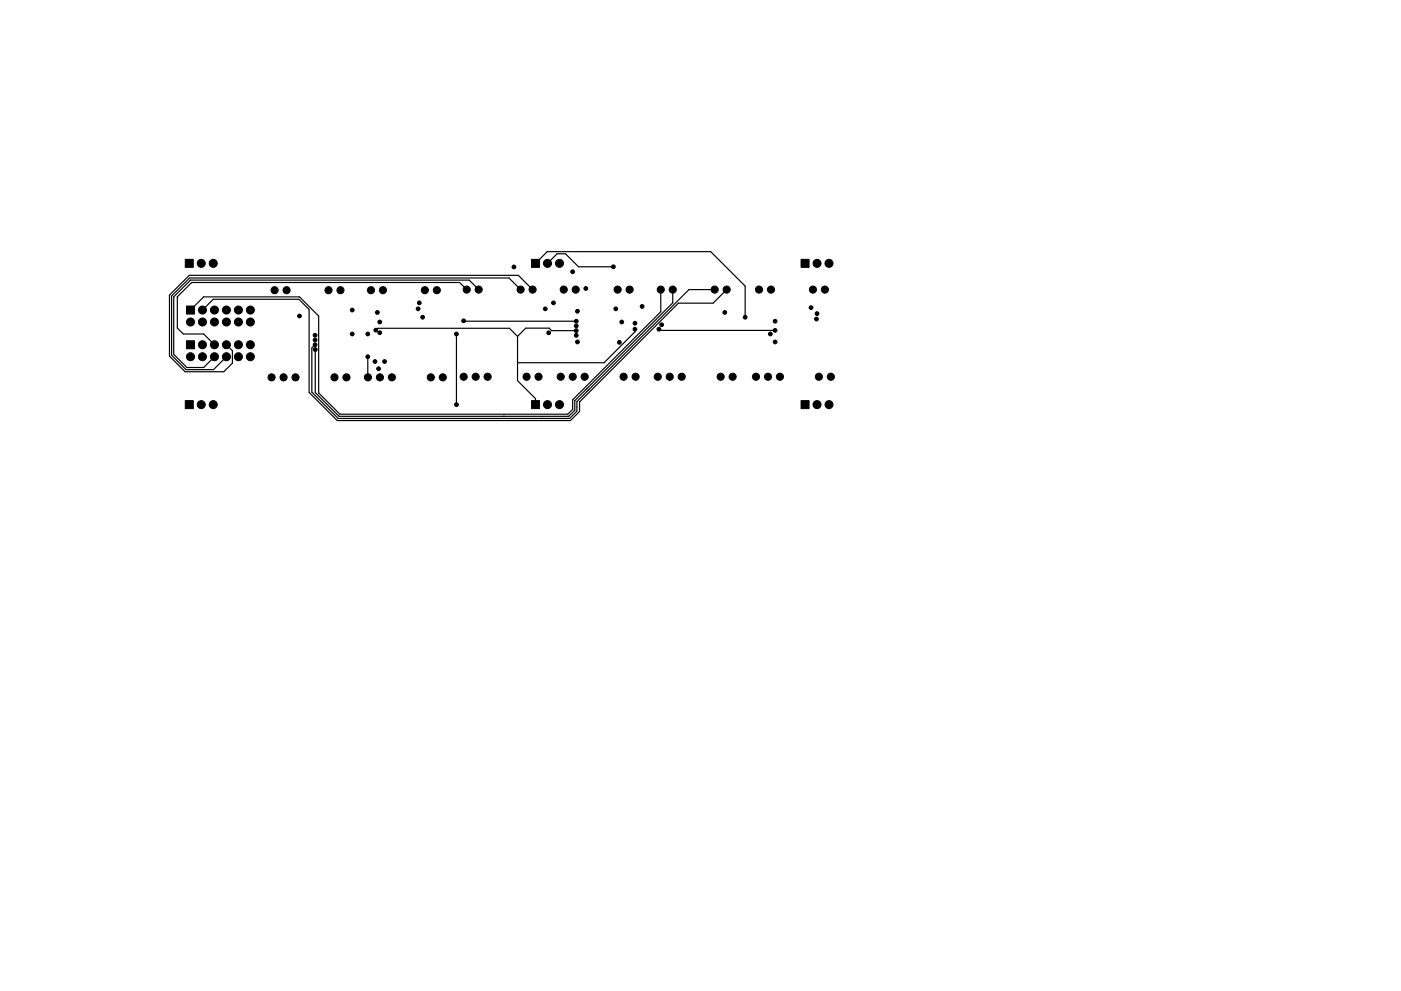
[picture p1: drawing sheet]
<svg xmlns="http://www.w3.org/2000/svg" width="297mm" height="210mm" viewBox="0 0 297 210" stroke-linecap="round" stroke-linejoin="round" font-family="sans-serif">
<g fill="#000" stroke="#000" stroke-width=".21">
<path d="M39.3 55h1.7v1.7h-1.7zM112.7 55h1.7v1.7h-1.7zM169.8 55h1.7v1.7h-1.7zM39.5 72.3h1.7v1.7h-1.7zM39.5 64.9h1.7v1.7h-1.7zM39.3 85h1.7v1.7h-1.7zM112.7 85h1.7v1.7h-1.7zM169.8 85h1.7v1.7h-1.7z"/>
<circle cx="42.7" cy="55.9" r=".85"/>
<circle cx="45.2" cy="55.9" r=".85"/>
<circle cx="109" cy="56.6" r=".4"/>
<circle cx="116.1" cy="55.9" r=".85"/>
<circle cx="118.6" cy="55.9" r=".85"/>
<circle cx="121.4" cy="57.7" r=".4"/>
<circle cx="130" cy="56.6" r=".4"/>
<circle cx="173.2" cy="55.9" r=".85"/>
<circle cx="175.8" cy="55.9" r=".85"/>
<circle cx="40.4" cy="75.7" r=".85"/>
<circle cx="40.4" cy="68.3" r=".85"/>
<circle cx="42.9" cy="68.3" r=".85"/>
<circle cx="42.9" cy="75.7" r=".85"/>
<circle cx="42.9" cy="65.8" r=".85"/>
<circle cx="42.9" cy="73.1" r=".85"/>
<circle cx="45.5" cy="75.7" r=".85"/>
<circle cx="45.5" cy="68.3" r=".85"/>
<circle cx="45.5" cy="73.1" r=".85"/>
<circle cx="45.5" cy="65.8" r=".85"/>
<circle cx="48" cy="73.1" r=".85"/>
<circle cx="48" cy="68.3" r=".85"/>
<circle cx="48" cy="65.8" r=".85"/>
<circle cx="48" cy="75.7" r=".85"/>
<circle cx="50.5" cy="75.7" r=".85"/>
<circle cx="50.5" cy="73.1" r=".85"/>
<circle cx="50.5" cy="68.3" r=".85"/>
<circle cx="50.5" cy="65.8" r=".85"/>
<circle cx="53.1" cy="73.1" r=".85"/>
<circle cx="53.1" cy="65.8" r=".85"/>
<circle cx="53.1" cy="68.3" r=".85"/>
<circle cx="53.1" cy="75.7" r=".85"/>
<circle cx="58.2" cy="61.6" r=".75"/>
<circle cx="60.8" cy="61.6" r=".75"/>
<circle cx="63.5" cy="67.1" r=".4"/>
<circle cx="66.8" cy="72.1" r=".4"/>
<circle cx="66.8" cy="73.1" r=".4"/>
<circle cx="66.8" cy="71.1" r=".4"/>
<circle cx="66.8" cy="74.2" r=".4"/>
<circle cx="69.6" cy="61.6" r=".75"/>
<circle cx="72.2" cy="61.6" r=".75"/>
<circle cx="74.7" cy="65.8" r=".4"/>
<circle cx="74.7" cy="70.9" r=".4"/>
<circle cx="78" cy="70.9" r=".4"/>
<circle cx="78" cy="75.7" r=".4"/>
<circle cx="78.6" cy="61.6" r=".75"/>
<circle cx="79.5" cy="76.7" r=".4"/>
<circle cx="79.7" cy="70" r=".4"/>
<circle cx="80" cy="66.3" r=".4"/>
<circle cx="80.3" cy="78.2" r=".4"/>
<circle cx="80.5" cy="68.3" r=".4"/>
<circle cx="80.5" cy="70.6" r=".4"/>
<circle cx="81.2" cy="61.6" r=".75"/>
<circle cx="81.5" cy="76.7" r=".4"/>
<circle cx="88.6" cy="65.5" r=".4"/>
<circle cx="88.9" cy="64.3" r=".4"/>
<circle cx="89.6" cy="67.3" r=".4"/>
<circle cx="90.1" cy="61.6" r=".75"/>
<circle cx="92.6" cy="61.6" r=".75"/>
<circle cx="96.8" cy="70.9" r=".4"/>
<circle cx="98.3" cy="68.1" r=".4"/>
<circle cx="98.3" cy="79.9" r=".75"/>
<circle cx="98.9" cy="61.4" r=".75"/>
<circle cx="100.9" cy="79.9" r=".75"/>
<circle cx="101.5" cy="61.4" r=".75"/>
<circle cx="103.4" cy="79.9" r=".75"/>
<circle cx="110.4" cy="61.4" r=".75"/>
<circle cx="111.6" cy="79.9" r=".75"/>
<circle cx="112.9" cy="61.4" r=".75"/>
<circle cx="114.2" cy="79.9" r=".75"/>
<circle cx="115.6" cy="65.5" r=".4"/>
<circle cx="116.3" cy="70.6" r=".4"/>
<circle cx="117.3" cy="64.3" r=".4"/>
<circle cx="118.9" cy="79.9" r=".75"/>
<circle cx="119.5" cy="61.4" r=".75"/>
<circle cx="121.4" cy="79.9" r=".75"/>
<circle cx="122.1" cy="61.4" r=".75"/>
<circle cx="122.2" cy="71.2" r=".4"/>
<circle cx="122.2" cy="69.2" r=".4"/>
<circle cx="122.2" cy="70.2" r=".4"/>
<circle cx="122.2" cy="68.2" r=".4"/>
<circle cx="122.4" cy="72.6" r=".4"/>
<circle cx="122.4" cy="66" r=".4"/>
<circle cx="124" cy="79.9" r=".75"/>
<circle cx="124.2" cy="61.2" r=".4"/>
<circle cx="130.6" cy="65.5" r=".4"/>
<circle cx="131" cy="61.4" r=".75"/>
<circle cx="131.3" cy="72.6" r=".4"/>
<circle cx="131.8" cy="68.3" r=".4"/>
<circle cx="132.2" cy="79.9" r=".75"/>
<circle cx="133.5" cy="61.4" r=".75"/>
<circle cx="134.6" cy="69.8" r=".4"/>
<circle cx="134.6" cy="68.6" r=".4"/>
<circle cx="134.8" cy="79.9" r=".75"/>
<circle cx="136.1" cy="65" r=".4"/>
<circle cx="139.5" cy="79.9" r=".75"/>
<circle cx="139.7" cy="69.8" r=".4"/>
<circle cx="140.1" cy="61.4" r=".75"/>
<circle cx="140.3" cy="68.9" r=".4"/>
<circle cx="142" cy="79.9" r=".75"/>
<circle cx="142.6" cy="61.4" r=".75"/>
<circle cx="144.5" cy="79.9" r=".75"/>
<circle cx="151.5" cy="61.4" r=".75"/>
<circle cx="152.8" cy="79.9" r=".75"/>
<circle cx="153.7" cy="66.3" r=".4"/>
<circle cx="154.1" cy="61.4" r=".75"/>
<circle cx="155.3" cy="79.9" r=".75"/>
<circle cx="158" cy="67.3" r=".4"/>
<circle cx="160.3" cy="79.9" r=".75"/>
<circle cx="160.9" cy="61.4" r=".75"/>
<circle cx="162.8" cy="79.9" r=".75"/>
<circle cx="163.3" cy="70.9" r=".4"/>
<circle cx="163.5" cy="61.4" r=".75"/>
<circle cx="164.3" cy="72.6" r=".4"/>
<circle cx="164.3" cy="68.2" r=".4"/>
<circle cx="164.3" cy="70.1" r=".4"/>
<circle cx="165.4" cy="79.9" r=".75"/>
<circle cx="172" cy="65.3" r=".4"/>
<circle cx="172.4" cy="61.4" r=".75"/>
<circle cx="173.1" cy="67.7" r=".4"/>
<circle cx="173.2" cy="66.5" r=".4"/>
<circle cx="173.6" cy="79.9" r=".75"/>
<circle cx="174.9" cy="61.4" r=".75"/>
<circle cx="176.2" cy="79.9" r=".75"/>
<circle cx="42.7" cy="85.8" r=".85"/>
<circle cx="45.2" cy="85.8" r=".85"/>
<circle cx="57.6" cy="80.1" r=".75"/>
<circle cx="60.1" cy="80.1" r=".75"/>
<circle cx="62.7" cy="80.1" r=".75"/>
<circle cx="70.9" cy="80.1" r=".75"/>
<circle cx="73.5" cy="80.1" r=".75"/>
<circle cx="78" cy="80.1" r=".75"/>
<circle cx="80.6" cy="80.1" r=".75"/>
<circle cx="83.1" cy="80.1" r=".75"/>
<circle cx="91.3" cy="80.1" r=".75"/>
<circle cx="93.9" cy="80.1" r=".75"/>
<circle cx="96.8" cy="85.8" r=".4"/>
<circle cx="116.1" cy="85.8" r=".85"/>
<circle cx="118.6" cy="85.8" r=".85"/>
<circle cx="173.2" cy="85.8" r=".85"/>
<circle cx="175.8" cy="85.8" r=".85"/>
</g>
<g fill="none" stroke="#000" stroke-width=".25">
<path d="M113.5 55.9l2.5-2.5h34.7l7.3 7.3v6.6M116.1 55.9l2-2.1h1.8l2.7 2.8h7.4M78 75.7v4.4M79.7 70l.4-.4h27.9l1.7 1.8M96.8 70.9v14.9M98.3 68.1l23.9 .1M98.9 61.4l-1.5-1.5h-56.8l-3 3.1v6.6l1.3 1.3h4.3l2.3 2.2M101.5 61.4l-2-2h-59.1l-3.6 3.6v12.2l2.8 2.8h3.6l2.3-2.3M109.7 71.4v9.4l3.8 3.8v1.2M110.4 61.4l-2.5-2.4h-67.7l-3.8 3.8v12.6l3 3h5.9l2.7-2.7M112.9 61.4l-3-3h-69.8l-4.2 4.2v13l3.4 3.3h8.2l1.8-1.8v-2.7l-1.3-1.3M122.2 70.2h-5.2l-.6-.6h-4.9l-1.8 1.8"/>
<path d="M134.6 69.8v.6l-6.5 6.6h-18.4M139.7 69.8l.3 .3h24.3M140.1 61.4v4.7l-18.7 18.7v2.1l-1 1h-48.3l-4.5-4.5v-16.3l-4.1-4.1h-20.3l-2.8 2.8M142.6 61.4v2.8l-20.7 20.8v2l-1.3 1.3h-48.7l-5.1-5v-9.1M151.5 61.4h-5.4l-23.8 23.8v2l-1.5 1.6h-49.1l-5.6-5.6v-9.4l.7-.7M154.1 61.4l-2.9 2.9h-7.4l-20.9 21v2l-1.9 1.9h-49.5l-6-5.9v-17.6l-2.1-2.2h-18.2l-2.3 2.3"/>
</g>
</svg>
